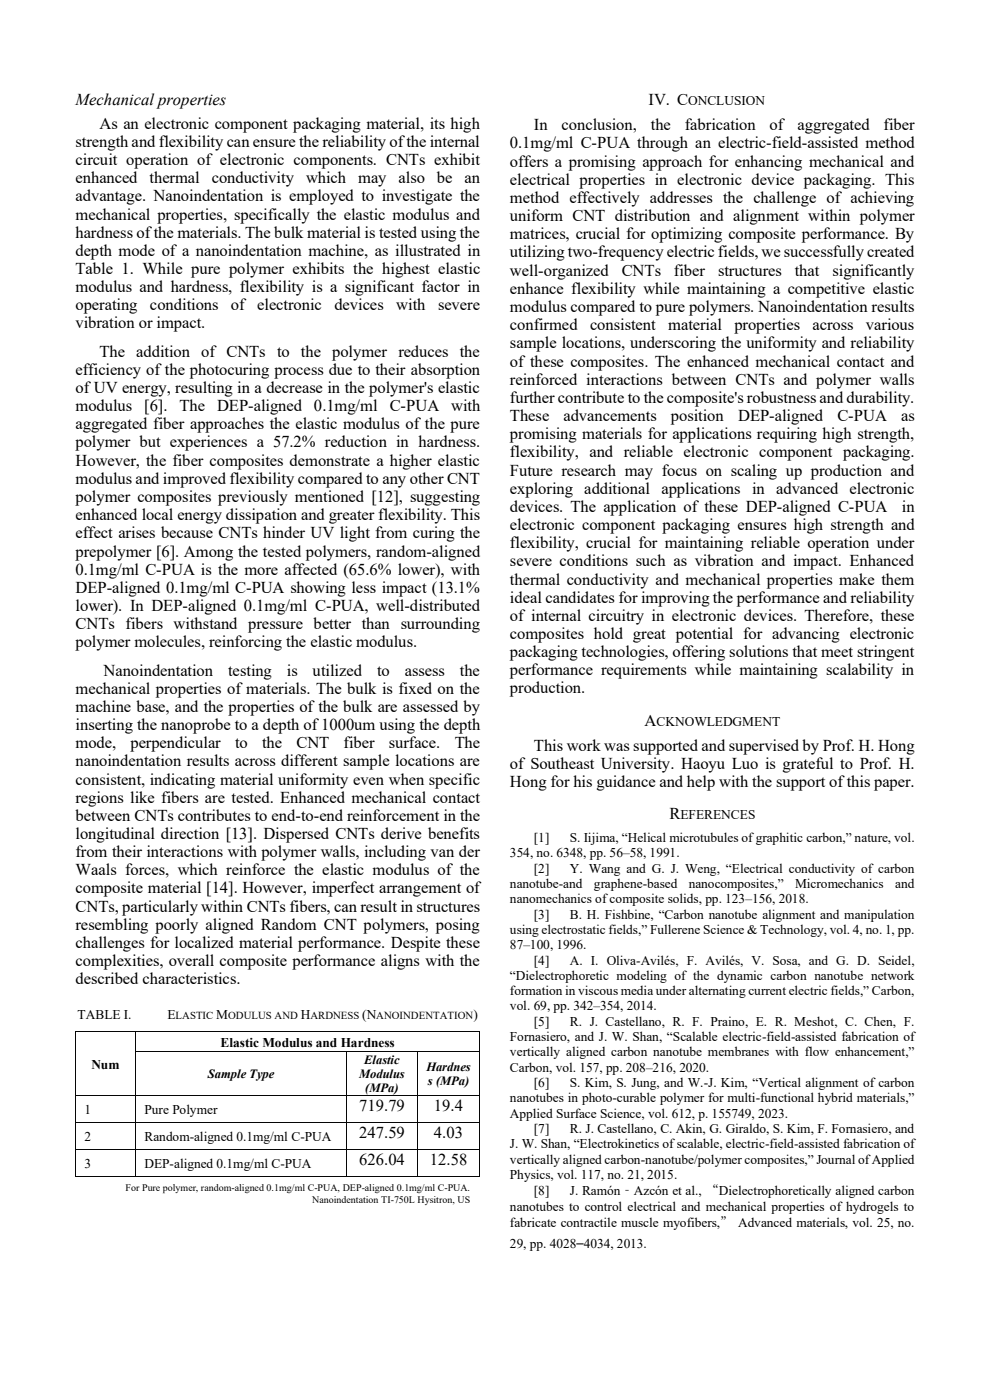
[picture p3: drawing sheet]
<svg xmlns="http://www.w3.org/2000/svg" width="210mm" height="297mm" viewBox="0 0 210 297" stroke-linecap="round" stroke-linejoin="round" font-family="sans-serif">
<defs><g id="words">
<g font-size="3.5">
<text x="16" y="22.4">Mechanical properties</text>
<text x="137.6" y="22.4">IV. C</text>
<text x="21.1" y="27.3">As an electronic component packaging material, its high</text>
<text x="113.3" y="27.6">In</text>
<text x="119.1" y="27.6">conclusion,</text>
<text x="138.1" y="27.6">the</text>
<text x="145.3" y="27.6">fabrication</text>
<text x="163.3" y="27.6">of</text>
<text x="169.2" y="27.6">aggregated</text>
<text x="187.4" y="27.6">fiber</text>
<text x="16" y="31.2">strength and flexibility can ensure the reliability of the internal</text>
<text x="16" y="35">circuit operation of electronic components. CNTs exhibit</text>
<text x="108.2" y="31.5">0.1mg/ml C-PUA through an electric-field-assisted method</text>
<text x="108.2" y="35.4">offers a promising approach for enhancing mechanical and</text>
<text x="16" y="38.9">enhanced</text>
<text x="31.7" y="38.9">thermal</text>
<text x="44.9" y="38.9">conductivity</text>
<text x="64.9" y="38.9">which</text>
<text x="76" y="38.9">may</text>
<text x="84.5" y="38.9">also</text>
<text x="92.7" y="38.9">be</text>
<text x="98.5" y="38.9">an</text>
<text x="108.2" y="39.2">electrical properties in electronic device packaging. This</text>
<text x="16" y="42.7">advantage. Nanoindentation is employed to investigate the</text>
<text x="16" y="46.6">mechanical properties, specifically the elastic modulus and</text>
<text x="108.2" y="43.1">method effectively addresses the challenge of achieving</text>
<text x="108.2" y="46.9">uniform CNT distribution and alignment within polymer</text>
<text x="16" y="50.4">hardness of the materials. The bulk material is tested using the</text>
<text x="108.2" y="50.8">matrices, crucial for optimizing composite performance. By</text>
<text x="16" y="54.3">depth mode of a nanoindentation machine, as illustrated in</text>
<text x="16" y="58.1">Table 1. While pure polymer exhibits the highest elastic</text>
<text x="108.2" y="54.6">utilizing two-frequency electric fields, we successfully created</text>
<text x="108.2" y="58.5">well-organized</text>
<text x="131.9" y="58.5">CNTs</text>
<text x="143" y="58.5">fiber</text>
<text x="152.3" y="58.5">structures</text>
<text x="168.6" y="58.5">that</text>
<text x="176.6" y="58.5">significantly</text>
<text x="16" y="62">modulus and hardness, flexibility is a significant factor in</text>
<text x="16" y="65.8">operating</text>
<text x="31.8" y="65.8">conditions</text>
<text x="49" y="65.8">of electronic</text>
<text x="71" y="65.8">devices</text>
<text x="84.1" y="65.8">with</text>
<text x="92.9" y="65.8">severe</text>
<text x="108.2" y="62.3">enhance flexibility while maintaining a competitive elastic</text>
<text x="16" y="69.7">vibration or impact.</text>
<text x="108.2" y="66.2">modulus compared to pure polymers. Nanoindentation results</text>
<text x="108.2" y="70.1">confirmed</text>
<text x="125.2" y="70.1">consistent</text>
<text x="141.7" y="70.1">material</text>
<text x="155.8" y="70.1">properties</text>
<text x="172.4" y="70.1">across</text>
<text x="183.7" y="70.1">various</text>
<text x="21.1" y="75.7">The addition of CNTs to the polymer reduces the</text>
<text x="108.2" y="73.9">sample locations, underscoring the uniformity and reliability</text>
<text x="108.2" y="77.8">of these composites. The enhanced mechanical contact and</text>
<text x="16" y="79.5">efficiency of the photocuring process due to their absorption</text>
<text x="16" y="83.4">of UV energy, resulting in a decrease in the polymer's elastic</text>
<text x="108.2" y="81.6">reinforced interactions between CNTs and polymer walls</text>
<text x="16" y="87.2">modulus</text>
<text x="30.6" y="87.2">[6].</text>
<text x="38.1" y="87.2">The</text>
<text x="46.1" y="87.2">DEP-aligned</text>
<text x="66.6" y="87.2">0.1mg/ml</text>
<text x="82.7" y="87.2">C-PUA</text>
<text x="95.7" y="87.2">with</text>
<text x="108.2" y="85.5">further contribute to the composite's robustness and durability.</text>
<text x="108.2" y="89.3">These</text>
<text x="119.6" y="89.3">advancements</text>
<text x="142.3" y="89.3">position</text>
<text x="156.6" y="89.3">DEP-aligned</text>
<text x="177.7" y="89.3">C-PUA</text>
<text x="191.2" y="89.3">as</text>
<text x="16" y="91.1">aggregated fiber approaches the elastic modulus of the pure</text>
<text x="16" y="94.9">polymer but experiences a 57.2% reduction in hardness.</text>
<text x="108.2" y="93.2">promising materials for applications requiring high strength,</text>
<text x="16" y="98.8">However, the fiber composites demonstrate a higher elastic</text>
<text x="108.2" y="97">flexibility, and reliable electronic component packaging.</text>
<text x="108.2" y="100.9">Future research may focus on scaling up production and</text>
<text x="16" y="102.6">modulus and improved flexibility compared to any other CNT</text>
<text x="16" y="106.5">polymer composites previously mentioned [12], suggesting</text>
<text x="108.2" y="104.8">exploring additional applications in advanced electronic</text>
<text x="16" y="110.4">enhanced local energy dissipation and greater flexibility. This</text>
<text x="108.2" y="108.6">devices. The application of these DEP-aligned C-PUA</text>
<text x="108.2" y="112.5">electronic component packaging ensures high strength and</text>
<text x="191.3" y="108.6">in</text>
<text x="16" y="114.2">effect arises because CNTs hinder UV light from curing the</text>
<text x="16" y="118.1">prepolymer [6]. Among the tested polymers, random-aligned</text>
<text x="108.2" y="116.3">flexibility, crucial for maintaining reliable operation under</text>
<text x="16" y="121.9">0.1mg/ml C-PUA is the more affected (65.6% lower), with</text>
<text x="16" y="125.8">DEP-aligned 0.1mg/ml C-PUA showing less impact (13.1%</text>
<text x="108.2" y="120.2">severe conditions such as vibration and impact. Enhanced</text>
<text x="108.2" y="124">thermal conductivity and mechanical properties make them</text>
<text x="16" y="129.6">lower). In DEP-aligned 0.1mg/ml C-PUA, well-distributed</text>
<text x="108.2" y="127.9">ideal candidates for improving the performance and reliability</text>
<text x="108.2" y="131.7">of internal circuitry in electronic devices. Therefore, these</text>
<text x="16" y="133.5">CNTs fibers withstand pressure better than surrounding</text>
<text x="16" y="137.3">polymer molecules, reinforcing the elastic modulus.</text>
<text x="108.2" y="135.6">composites hold great potential for advancing electronic</text>
<text x="22" y="143.3">Nanoindentation</text>
<text x="48.4" y="143.3">testing</text>
<text x="60.9" y="143.3">is</text>
<text x="66.3" y="143.3">utilized</text>
<text x="80" y="143.3">to</text>
<text x="85.9" y="143.3">assess</text>
<text x="97.6" y="143.3">the</text>
<text x="108.2" y="139.4">packaging technologies, offering solutions that meet stringent</text>
<text x="108.2" y="143.3">performance requirements while maintaining scalability in</text>
<text x="16" y="147.2">mechanical properties of materials. The bulk is fixed on the</text>
<text x="108.2" y="147.1">production.</text>
<text x="16" y="151">machine base, and the properties of the bulk are assessed by</text>
<text x="16" y="154.9">inserting the nanoprobe to a depth of 1000um using the depth</text>
<text x="136.7" y="154">A</text>
<text x="16" y="158.7">mode,</text>
<text x="27.7" y="158.7">perpendicular</text>
<text x="49.9" y="158.7">to</text>
<text x="55.6" y="158.7">the</text>
<text x="62.9" y="158.7">CNT</text>
<text x="72.9" y="158.7">fiber</text>
<text x="82.5" y="158.7">surface.</text>
<text x="96.5" y="158.7">The</text>
<text x="113.3" y="159.3">This work was supported and supervised by Prof. H. Hong</text>
<text x="16" y="162.6">nanoindentation results across different sample locations are</text>
<text x="16" y="166.4">consistent, indicating material uniformity even when specific</text>
<text x="108.2" y="163.1">of Southeast University. Haoyu Luo is grateful to Prof. H.</text>
<text x="108.2" y="167">Hong for his guidance and help with the support of this paper.</text>
<text x="16" y="170.3">regions like fibers are tested. Enhanced mechanical contact</text>
<text x="142" y="173.8">R</text>
<text x="16" y="174.1">between CNTs contributes to end-to-end reinforcement in the</text>
<text x="16" y="178">longitudinal direction [13]. Dispersed CNTs derive benefits</text>
<text x="16" y="181.8">from their interactions with polymer walls, including van der</text>
<text x="16" y="185.7">Waals forces, which reinforce the elastic modulus of the</text>
<text x="16" y="189.6">composite material [14]. However, imperfect arrangement of</text>
<text x="16" y="193.4">CNTs, particularly within CNTs fibers, can result in structures</text>
<text x="16" y="197.3">resembling poorly aligned Random CNT polymers, posing</text>
<text x="16" y="201.1">challenges for localized material performance. Despite these</text>
<text x="16" y="205">complexities, overall composite performance aligns with the</text>
<text x="16" y="208.8">described characteristics.</text>
<text x="76.2" y="235.7">719.79</text>
<text x="92.1" y="235.7">19.4</text>
<text x="76.2" y="241.5">247.59</text>
<text x="92.1" y="241.5">4.03</text>
<text x="76.2" y="247.2">626.04</text>
<text x="91.2" y="247.2">12.58</text>
</g>
<g font-size="2.8">
<text x="146" y="22.4">ONCLUSION</text>
<text x="139.3" y="154">CKNOWLEDGMENT</text>
<text x="144.3" y="173.8">EFERENCES</text>
<text x="113.3" y="178.7">[1]</text>
<text x="120.9" y="178.7">S. Iijima, “Helical microtubules of graphitic carbon,” nature, vol.</text>
<text x="108.2" y="181.9">354, no. 6348, pp. 56–58, 1991.</text>
<text x="113.3" y="185.1">[2]</text>
<text x="120.9" y="185.1">Y. Wang and G. J. Weng, “Electrical conductivity of carbon</text>
<text x="108.2" y="188.4">nanotube-and</text>
<text x="108.2" y="191.6">nanomechanics of composite solids, pp. 123–156, 2018.</text>
<text x="126" y="188.4">graphene-based</text>
<text x="146.1" y="188.4">nanocomposites,”</text>
<text x="168.7" y="188.4">Micromechanics</text>
<text x="189.9" y="188.4">and</text>
<text x="113.3" y="194.9">[3]</text>
<text x="120.9" y="194.9">B. H. Fishbine, “Carbon nanotube alignment and manipulation</text>
<text x="108.2" y="198.1">using electrostatic fields,” Fullerene Science &amp; Technology, vol. 4, no. 1, pp.</text>
<text x="108.2" y="201.4">87–100, 1996.</text>
<text x="108.2" y="207.9">“Dielectrophoretic modeling of the dynamic carbon nanotube network</text>
<text x="113.3" y="204.6">[4]</text>
<text x="120.9" y="204.6">A. I. Oliva-Avilés, F. Avilés, V. Sosa, and G. D. Seidel,</text>
<text x="108.2" y="211.1">formation in viscous media under alternating current electric fields,” Carbon,</text>
<text x="108.2" y="214.4">vol. 69, pp. 342–354, 2014.</text>
<text x="16.5" y="216.1">TABLE I.</text>
<text x="35.5" y="216.1">E</text>
<text x="45.9" y="216.1">M</text>
<text x="63.8" y="216.1">H</text>
<text x="76.9" y="216.1">(N</text>
<text x="100.4" y="216.1">)</text>
<text x="108.2" y="220.8">Fornasiero, and J. W. Shan, “Scalable electric-field-assisted fabrication of</text>
<text x="113.3" y="217.6">[5]</text>
<text x="120.9" y="217.6">R. J. Castellano, R. F. Praino, E. R. Meshot, C. Chen, F.</text>
<text x="19.4" y="226.7">Num</text>
<text x="46.8" y="222.1">Elastic Modulus and Hardness</text>
<text x="108.2" y="224.1">vertically aligned carbon nanotube membranes with flow enhancement,”</text>
<text x="108.2" y="227.4">Carbon, vol. 157, pp. 208–216, 2020.</text>
<text x="108.2" y="233.8">nanotubes in photo-curable polymer for multi-functional hybrid materials,”</text>
<text x="113.3" y="230.6">[6]</text>
<text x="120.9" y="230.6">S. Kim, S. Jung, and W.-J. Kim, “Vertical alignment of carbon</text>
<text x="17.9" y="236.3">1</text>
<text x="30.7" y="236.3">Pure Polymer</text>
<text x="108.2" y="237.1">Applied Surface Science, vol. 612, p. 155749, 2023.</text>
<text x="17.9" y="242.1">2</text>
<text x="30.7" y="242.1">Random-aligned 0.1mg/ml C-PUA</text>
<text x="108.2" y="243.6">J. W. Shan, “Electrokinetics of scalable, electric-field-assisted fabrication of</text>
<text x="113.3" y="240.3">[7]</text>
<text x="120.9" y="240.3">R. J. Castellano, C. Akin, G. Giraldo, S. Kim, F. Fornasiero, and</text>
<text x="17.9" y="247.8">3</text>
<text x="30.7" y="247.8">DEP-aligned 0.1mg/ml C-PUA</text>
<text x="108.2" y="246.8">vertically aligned carbon-nanotube/polymer composites,” Journal of Applied</text>
<text x="108.2" y="250.1">Physics, vol. 117, no. 21, 2015.</text>
<text x="108.2" y="257">nanotubes to control electrical and mechanical properties of hydrogels to</text>
<text x="113.3" y="253.5">[8]</text>
<text x="120.9" y="253.5">J. Ramón‐Azcón et al., “Dielectrophoretically aligned carbon</text>
<text x="108.2" y="260.4">fabricate contractile muscle myofibers,” Advanced materials, vol. 25, no.</text>
<text x="108.2" y="264.8">29, pp. 4028–4034, 2013.</text>
</g>
<g font-size="2.7">
<text x="77.3" y="225.7">Elastic</text>
<text x="90.4" y="227.2">Hardnes</text>
<text x="44.1" y="228.7">Sample Type</text>
<text x="76.2" y="228.7">Modulus</text>
<text x="77.5" y="231.8">(MPa)</text>
<text x="90.8" y="230.2">s (MPa)</text>
</g>
<g font-size="2.3">
<text x="37.3" y="216.1">LASTIC</text>
<text x="48.4" y="216.1">ODULUS AND</text>
<text x="65.8" y="216.1">ARDNESS</text>
<text x="79.8" y="216.1">ANOINDENTATION</text>
</g>
<g font-size="2.1">
<text x="26.6" y="252.7">For Pure polymer, random-aligned 0.1mg/ml C-PUA, DEP-aligned 0.1mg/ml C-PUA.</text>
<text x="66.2" y="255.1">Nanoindentation TI-750L Hysitron, US</text>
</g>
</g></defs>
<g fill="#000">
<path d="M16 218.8l.1 .1z" fill-rule="evenodd"/>
<path d="M16 218.8l.1 .1z" fill-rule="evenodd"/>
<path d="M28.7 218.8l.1 .1z" fill-rule="evenodd"/>
<path d="M101.7 218.8l.1 .1z" fill-rule="evenodd"/>
<path d="M101.7 218.8l.1 .1z" fill-rule="evenodd"/>
<path d="M16 223.1l.1 .1z" fill-rule="evenodd"/>
<path d="M16 232.4h.1z" fill-rule="evenodd"/>
<path d="M16 238.1l.1 .1z" fill-rule="evenodd"/>
<path d="M28.7 223.1l.1 .1z" fill-rule="evenodd"/>
<path d="M28.7 232.4h.1z" fill-rule="evenodd"/>
<path d="M28.7 238.1l.1 .1z" fill-rule="evenodd"/>
<path d="M73.5 223.1l.1 .1z" fill-rule="evenodd"/>
<path d="M73.5 232.4h.1z" fill-rule="evenodd"/>
<path d="M73.5 238.1l.1 .1z" fill-rule="evenodd"/>
<path d="M88.5 223.1l.1 .1z" fill-rule="evenodd"/>
<path d="M88.5 232.4h.1z" fill-rule="evenodd"/>
<path d="M88.5 238.1l.1 .1z" fill-rule="evenodd"/>
<path d="M101.7 223.1l.1 .1z" fill-rule="evenodd"/>
<path d="M101.7 232.4h.1z" fill-rule="evenodd"/>
<path d="M101.7 238.1l.1 .1z" fill-rule="evenodd"/>
<path d="M16 243.8l.1 .1z" fill-rule="evenodd"/>
<path d="M16 249.6l.1 .1z" fill-rule="evenodd"/>
<path d="M16 249.6l.1 .1z" fill-rule="evenodd"/>
<path d="M28.7 243.8l.1 .1z" fill-rule="evenodd"/>
<path d="M28.7 249.6l.1 .1z" fill-rule="evenodd"/>
<path d="M73.5 243.8l.1 .1z" fill-rule="evenodd"/>
<path d="M73.5 249.6l.1 .1z" fill-rule="evenodd"/>
<path d="M88.5 243.8l.1 .1z" fill-rule="evenodd"/>
<path d="M88.5 249.6l.1 .1z" fill-rule="evenodd"/>
<path d="M101.7 243.8l.1 .1z" fill-rule="evenodd"/>
<path d="M101.7 249.6l.1 .1z" fill-rule="evenodd"/>
<path d="M101.7 249.6l.1 .1z" fill-rule="evenodd"/>
</g>
<g fill="none" stroke="#000" stroke-width=".21">
<path d="M28.7 218.9h-12.6l-.1 4.2M28.8 218.9v4.2M28.8 218.9h72.9M101.8 218.9v4.2M16 223.2v9.2M16 232.4v5.7M16.1 232.4h12.6M28.7 238.2h-12.7v5.6l12.7 .1M28.8 223.2v9.2M28.8 232.4v5.7M28.8 238.2v5.6M28.8 223.2h44.7"/>
<path d="M28.8 232.4h44.7M28.8 238.2h44.7M73.6 223.2v9.2M73.6 232.4v5.7M73.6 238.2v5.6M73.6 223.2h14.9M73.6 238.2h14.9v5.6l-14.9 .1M73.6 232.4h14.9M88.5 223.2v9.2M88.5 232.4v5.7M88.6 223.2h13.1M88.6 232.4h13.1"/>
<path d="M88.6 238.2h13.1M101.8 223.2v9.2M101.8 232.4v5.7M101.8 238.2v5.6M16 243.9v5.7M16.1 249.6h12.6M28.8 243.9v5.7M28.8 243.9h44.7M28.8 249.6h44.7M73.6 243.9v5.7M73.6 249.6h14.9M88.5 243.9v5.7"/>
<path d="M88.6 243.9h13.1M88.6 249.6h13.1M101.8 243.9v5.7"/>
</g>
<use href="#words"/>
</svg>
